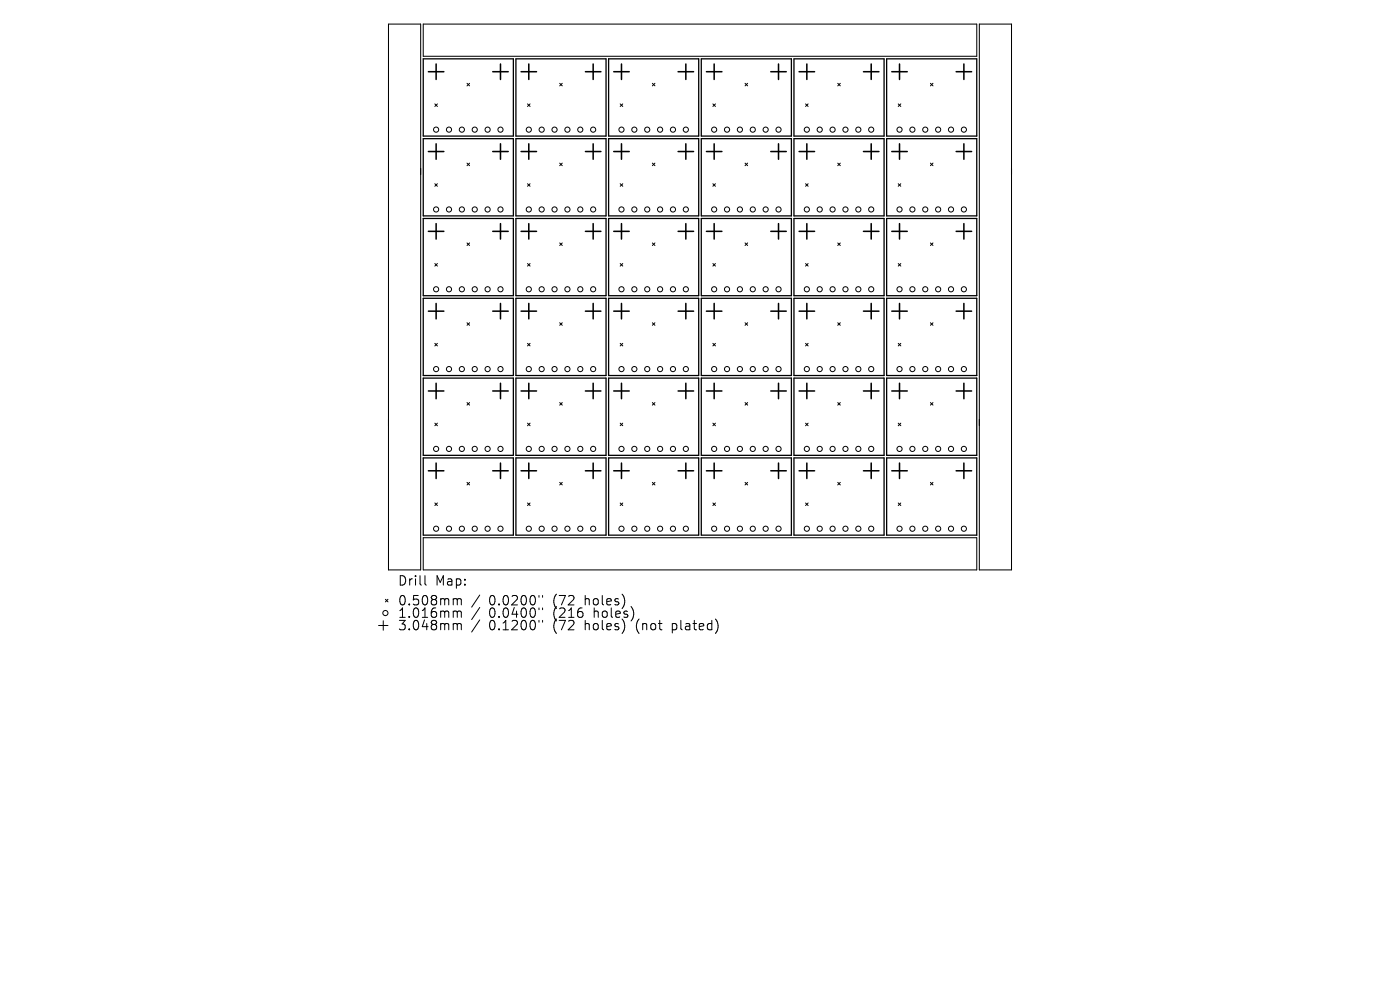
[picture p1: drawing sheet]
<svg xmlns="http://www.w3.org/2000/svg" width="297mm" height="210mm" viewBox="0 0 297 210" stroke-linecap="round" stroke-linejoin="round" font-family="sans-serif">
<defs><g id="words">
<g font-size="2.8">
<text x="84.3" y="124.5">Drill</text>
<text x="92.3" y="124.5">Map:</text>
<text x="84.3" y="128.7">0.508mm</text>
<text x="84.3" y="131.3">1.016mm</text>
<text x="103.8" y="128.7">0.0200&quot;</text>
<text x="103.8" y="131.3">0.0400&quot;</text>
<text x="117.5" y="128.7">(72</text>
<text x="117.5" y="131.3">(216</text>
<text x="124.3" y="128.7">holes)</text>
<text x="126.2" y="131.3">holes)</text>
<text x="84.3" y="134">3.048mm</text>
<text x="103.8" y="134">0.1200&quot;</text>
<text x="117.5" y="134">(72</text>
<text x="124.3" y="134">holes)</text>
<text x="135.4" y="134">(not</text>
<text x="143.2" y="134">plated)</text>
</g>
</g></defs>
<g fill="none" stroke="#000" stroke-width=".27">
<path d="M89.8 12.5h19.1v16.4h-19.1zM109.5 12.5h19.1v16.4h-19.1zM129.1 12.5h19.1v16.4h-19.1zM148.8 12.5h19.1v16.4h-19.1zM168.4 12.5h19.2v16.4h-19.2zM188.1 12.5h19.1v16.4h-19.1zM89.8 29.4h19.1v16.4h-19.1zM109.5 29.4h19.1v16.4h-19.1zM129.1 29.4h19.1v16.4h-19.1zM148.8 29.4h19.1v16.4h-19.1zM168.4 29.4h19.2v16.4h-19.2zM188.1 29.4h19.1v16.4h-19.1z"/>
<path d="M89.8 46.3h19.1v16.4h-19.1zM109.5 46.3h19.1v16.4h-19.1zM129.1 46.3h19.1v16.4h-19.1zM148.8 46.3h19.1v16.4h-19.1zM168.4 46.3h19.2v16.4h-19.2zM188.1 46.3h19.1v16.4h-19.1zM89.8 63.3h19.1v16.4h-19.1zM109.5 63.3h19.1v16.4h-19.1zM129.1 63.3h19.1v16.4h-19.1zM148.8 63.3h19.1v16.4h-19.1zM168.4 63.3h19.2v16.4h-19.2zM188.1 63.3h19.1v16.4h-19.1z"/>
<path d="M89.8 97.1h19.1v16.4h-19.1zM89.8 80.2h19.1v16.4h-19.1zM109.5 80.2h19.1v16.4h-19.1zM109.5 97.1h19.1v16.4h-19.1zM129.1 97.1h19.1v16.4h-19.1zM129.1 80.2h19.1v16.4h-19.1zM148.8 97.1h19.1v16.4h-19.1zM148.8 80.2h19.1v16.4h-19.1zM168.4 80.2h19.2v16.4h-19.2zM168.4 97.1h19.2v16.4h-19.2zM188.1 80.2h19.1v16.4h-19.1zM188.1 97.1h19.1v16.4h-19.1z"/>
</g>
<path d="M82.4 5.1h6.8v115.8h-6.8zM89.8 5.1h117.4v6.8h-117.4zM207.8 5.1h6.8v115.8h-6.8zM89.8 114.1h117.4v6.8h-117.4z" fill="none" stroke="#000" stroke-width=".22"/>
<g fill="none" stroke="#000" stroke-width=".21">
<path d="M99.1 17.7l.5 .5M99.6 17.7l-.5 .5M118.7 17.7l.6 .5M119.3 17.7l-.6 .5M138.4 17.7l.5 .5M138.9 17.7l-.5 .5M158.1 17.7l.5 .5M158.6 17.7l-.5 .5M177.7 17.7l.6 .5M178.3 17.7l-.6 .5M197.4 17.7l.5 .5M197.9 17.7l-.5 .5"/>
<path d="M92.2 22l.6 .6M92.2 39l.6 .5M92.8 22l-.6 .6M92.8 39l-.6 .5M99.1 34.6l.5 .5M99.6 34.6l-.5 .5M111.9 22l.6 .6M111.9 39l.6 .5M112.5 22l-.6 .6M112.5 39l-.6 .5M118.7 34.6l.6 .5M119.3 34.6l-.6 .5"/>
<path d="M131.6 22l.5 .6M131.6 39l.5 .5M132.1 22l-.5 .6M132.1 39l-.5 .5M138.4 34.6l.5 .5M138.9 34.6l-.5 .5M151.2 22l.6 .6M151.2 39l.6 .5M151.8 22l-.6 .6M151.8 39l-.6 .5M158.1 34.6l.5 .5M158.6 34.6l-.5 .5"/>
<path d="M170.9 22l.5 .6M170.9 39l.5 .5M171.4 22l-.5 .6M171.4 39l-.5 .5M177.7 34.6l.6 .5M178.3 34.6l-.6 .5M190.6 22l.5 .6M190.6 39l.5 .5M191.1 22l-.5 .6M191.1 39l-.5 .5M197.4 34.6l.5 .5M197.9 34.6l-.5 .5"/>
<path d="M92.2 55.9l.6 .5M92.8 55.9l-.6 .5M99.1 51.5l.5 .6M99.6 51.5l-.5 .6M111.9 55.9l.6 .5M112.5 55.9l-.6 .5M118.7 51.5l.6 .6M119.3 51.5l-.6 .6M131.6 55.9l.5 .5M132.1 55.9l-.5 .5M138.4 51.5l.5 .6M138.9 51.5l-.5 .6"/>
<path d="M151.2 55.9l.6 .5M151.8 55.9l-.6 .5M158.1 51.5l.5 .6M158.6 51.5l-.5 .6M170.9 55.9l.5 .5M171.4 55.9l-.5 .5M177.7 51.5l.6 .6M178.3 51.5l-.6 .6M190.6 55.9l.5 .5M191.1 55.9l-.5 .5M197.4 51.5l.5 .6M197.9 51.5l-.5 .6"/>
<path d="M92.2 72.8l.6 .6M92.8 72.8l-.6 .6M99.1 68.5l.5 .5M99.6 68.5l-.5 .5M111.9 72.8l.6 .6M112.5 72.8l-.6 .6M118.7 68.5l.6 .5M119.3 68.5l-.6 .5M131.6 72.8l.5 .6M132.1 72.8l-.5 .6M138.4 68.5l.5 .5M138.9 68.5l-.5 .5"/>
<path d="M151.2 72.8l.6 .6M151.8 72.8l-.6 .6M158.1 68.5l.5 .5M158.6 68.5l-.5 .5M170.9 72.8l.5 .6M171.4 72.8l-.5 .6M177.7 68.5l.6 .5M178.3 68.5l-.6 .5M190.6 72.8l.5 .6M191.1 72.8l-.5 .6M197.4 68.5l.5 .5M197.9 68.5l-.5 .5"/>
<path d="M92.2 89.8l.6 .5M92.8 89.8l-.6 .5M99.1 85.4l.5 .5M99.6 85.4l-.5 .5M111.9 89.8l.6 .5M112.5 89.8l-.6 .5M118.7 85.4l.6 .5M119.3 85.4l-.6 .5M131.6 89.8l.5 .5M132.1 89.8l-.5 .5M138.4 85.4l.5 .5M138.9 85.4l-.5 .5"/>
<path d="M151.2 89.8l.6 .5M151.8 89.8l-.6 .5M158.1 85.4l.5 .5M158.6 85.4l-.5 .5M170.9 89.8l.5 .5M171.4 89.8l-.5 .5M177.7 85.4l.6 .5M178.3 85.4l-.6 .5M190.6 89.8l.5 .5M191.1 89.8l-.5 .5M197.4 85.4l.5 .5M197.9 85.4l-.5 .5"/>
<path d="M92.2 106.7l.6 .5M92.8 106.7l-.6 .5M99.1 102.3l.5 .6M99.6 102.3l-.5 .6M111.9 106.7l.6 .5M112.5 106.7l-.6 .5M118.7 102.3l.6 .6M119.3 102.3l-.6 .6M131.6 106.7l.5 .5M132.1 106.7l-.5 .5M138.4 102.3l.5 .6M138.9 102.3l-.5 .6"/>
<path d="M151.2 106.7l.6 .5M151.8 106.7l-.6 .5M158.1 102.3l.5 .6M158.6 102.3l-.5 .6M170.9 106.7l.5 .5M171.4 106.7l-.5 .5M177.7 102.3l.6 .6M178.3 102.3l-.6 .6M190.6 106.7l.5 .5M191.1 106.7l-.5 .5M197.4 102.3l.5 .6M197.9 102.3l-.5 .6"/>
<path d="M80.3 132.7h2M81.3 131.7v2M81.8 127.1l.5 .6M82.3 127.1l-.5 .6M90.2 122.1v1.7l.2 .3M96.4 127h.3l.3 .3M96.4 129.6h.3l.3 .3M96.4 132.3h.3l.3 .3M97 127.3l.3-.3 .5 .1 .1 1.2M97 127.3v1M97 129.9v1.1M97 132.6v1"/>
<path d="M97 129.9l.3-.3 .5 .1 .1 1.3M97 132.6l.3-.3 .5 .1 .1 1.2M101.8 126.2l-1.7 2.6M101.8 128.9l-1.7 2.5M101.8 131.5l-1.7 2.6M114.3 126.3v.4M114.3 129v.3M114.3 131.6v.4M115.1 126.3v.4M115.1 129v.3M115.1 131.6v.4"/>
<circle cx="92.5" cy="27.5" r=".55"/>
<circle cx="95.3" cy="27.5" r=".55"/>
<circle cx="98" cy="27.5" r=".55"/>
<circle cx="100.7" cy="27.5" r=".55"/>
<circle cx="103.4" cy="27.5" r=".55"/>
<circle cx="106.2" cy="27.5" r=".55"/>
<circle cx="112.2" cy="27.5" r=".55"/>
<circle cx="114.9" cy="27.5" r=".55"/>
<circle cx="117.6" cy="27.5" r=".55"/>
<circle cx="120.4" cy="27.5" r=".55"/>
<circle cx="123.1" cy="27.5" r=".55"/>
<circle cx="125.8" cy="27.5" r=".55"/>
<circle cx="131.8" cy="27.5" r=".55"/>
<circle cx="134.6" cy="27.5" r=".55"/>
<circle cx="137.3" cy="27.5" r=".55"/>
<circle cx="140" cy="27.5" r=".55"/>
<circle cx="142.8" cy="27.5" r=".55"/>
<circle cx="145.5" cy="27.5" r=".55"/>
<circle cx="151.5" cy="27.5" r=".55"/>
<circle cx="154.2" cy="27.5" r=".55"/>
<circle cx="157" cy="27.5" r=".55"/>
<circle cx="159.7" cy="27.5" r=".55"/>
<circle cx="162.4" cy="27.5" r=".55"/>
<circle cx="165.2" cy="27.5" r=".55"/>
<circle cx="171.2" cy="27.5" r=".55"/>
<circle cx="173.9" cy="27.5" r=".55"/>
<circle cx="176.6" cy="27.5" r=".55"/>
<circle cx="179.4" cy="27.5" r=".55"/>
<circle cx="182.1" cy="27.5" r=".55"/>
<circle cx="184.8" cy="27.5" r=".55"/>
<circle cx="190.8" cy="27.5" r=".55"/>
<circle cx="193.6" cy="27.5" r=".55"/>
<circle cx="196.3" cy="27.5" r=".55"/>
<circle cx="199" cy="27.5" r=".55"/>
<circle cx="201.8" cy="27.5" r=".55"/>
<circle cx="204.5" cy="27.5" r=".55"/>
<circle cx="92.5" cy="44.4" r=".55"/>
<circle cx="95.3" cy="44.4" r=".55"/>
<circle cx="98" cy="44.4" r=".55"/>
<circle cx="100.7" cy="44.4" r=".55"/>
<circle cx="103.4" cy="44.4" r=".55"/>
<circle cx="106.2" cy="44.4" r=".55"/>
<circle cx="112.2" cy="44.4" r=".55"/>
<circle cx="114.9" cy="44.4" r=".55"/>
<circle cx="117.6" cy="44.4" r=".55"/>
<circle cx="120.4" cy="44.4" r=".55"/>
<circle cx="123.1" cy="44.4" r=".55"/>
<circle cx="125.8" cy="44.4" r=".55"/>
<circle cx="131.8" cy="44.4" r=".55"/>
<circle cx="134.6" cy="44.4" r=".55"/>
<circle cx="137.3" cy="44.4" r=".55"/>
<circle cx="140" cy="44.4" r=".55"/>
<circle cx="142.8" cy="44.4" r=".55"/>
<circle cx="145.5" cy="44.4" r=".55"/>
<circle cx="151.5" cy="44.4" r=".55"/>
<circle cx="154.2" cy="44.4" r=".55"/>
<circle cx="157" cy="44.4" r=".55"/>
<circle cx="159.7" cy="44.4" r=".55"/>
<circle cx="162.4" cy="44.4" r=".55"/>
<circle cx="165.2" cy="44.4" r=".55"/>
<circle cx="171.2" cy="44.4" r=".55"/>
<circle cx="173.9" cy="44.4" r=".55"/>
<circle cx="176.6" cy="44.4" r=".55"/>
<circle cx="179.4" cy="44.4" r=".55"/>
<circle cx="182.1" cy="44.4" r=".55"/>
<circle cx="184.8" cy="44.4" r=".55"/>
<circle cx="190.8" cy="44.4" r=".55"/>
<circle cx="193.6" cy="44.4" r=".55"/>
<circle cx="196.3" cy="44.4" r=".55"/>
<circle cx="199" cy="44.4" r=".55"/>
<circle cx="201.8" cy="44.4" r=".55"/>
<circle cx="204.5" cy="44.4" r=".55"/>
<circle cx="92.5" cy="78.3" r=".55"/>
<circle cx="92.5" cy="61.4" r=".55"/>
<circle cx="95.3" cy="78.3" r=".55"/>
<circle cx="95.3" cy="61.4" r=".55"/>
<circle cx="98" cy="78.3" r=".55"/>
<circle cx="98" cy="61.4" r=".55"/>
<circle cx="100.7" cy="78.3" r=".55"/>
<circle cx="100.7" cy="61.4" r=".55"/>
<circle cx="103.4" cy="78.3" r=".55"/>
<circle cx="103.4" cy="61.4" r=".55"/>
<circle cx="106.2" cy="78.3" r=".55"/>
<circle cx="106.2" cy="61.4" r=".55"/>
<circle cx="112.2" cy="78.3" r=".55"/>
<circle cx="112.2" cy="61.4" r=".55"/>
<circle cx="114.9" cy="78.3" r=".55"/>
<circle cx="114.9" cy="61.4" r=".55"/>
<circle cx="117.6" cy="78.3" r=".55"/>
<circle cx="117.6" cy="61.4" r=".55"/>
<circle cx="120.4" cy="78.3" r=".55"/>
<circle cx="120.4" cy="61.4" r=".55"/>
<circle cx="123.1" cy="78.3" r=".55"/>
<circle cx="123.1" cy="61.4" r=".55"/>
<circle cx="125.8" cy="78.3" r=".55"/>
<circle cx="125.8" cy="61.4" r=".55"/>
<circle cx="131.8" cy="78.3" r=".55"/>
<circle cx="131.8" cy="61.4" r=".55"/>
<circle cx="134.6" cy="78.3" r=".55"/>
<circle cx="134.6" cy="61.4" r=".55"/>
<circle cx="137.3" cy="78.3" r=".55"/>
<circle cx="137.3" cy="61.4" r=".55"/>
<circle cx="140" cy="78.3" r=".55"/>
<circle cx="140" cy="61.4" r=".55"/>
<circle cx="142.8" cy="78.3" r=".55"/>
<circle cx="142.8" cy="61.4" r=".55"/>
<circle cx="145.5" cy="78.3" r=".55"/>
<circle cx="145.5" cy="61.4" r=".55"/>
<circle cx="151.5" cy="78.3" r=".55"/>
<circle cx="151.5" cy="61.4" r=".55"/>
<circle cx="154.2" cy="78.3" r=".55"/>
<circle cx="154.2" cy="61.4" r=".55"/>
<circle cx="157" cy="78.3" r=".55"/>
<circle cx="157" cy="61.4" r=".55"/>
<circle cx="159.7" cy="78.3" r=".55"/>
<circle cx="159.7" cy="61.4" r=".55"/>
<circle cx="162.4" cy="78.3" r=".55"/>
<circle cx="162.4" cy="61.4" r=".55"/>
<circle cx="165.2" cy="78.3" r=".55"/>
<circle cx="165.2" cy="61.4" r=".55"/>
<circle cx="171.2" cy="78.3" r=".55"/>
<circle cx="171.2" cy="61.4" r=".55"/>
<circle cx="173.9" cy="78.3" r=".55"/>
<circle cx="173.9" cy="61.4" r=".55"/>
<circle cx="176.6" cy="78.3" r=".55"/>
<circle cx="176.6" cy="61.4" r=".55"/>
<circle cx="179.4" cy="78.3" r=".55"/>
<circle cx="179.4" cy="61.4" r=".55"/>
<circle cx="182.1" cy="78.3" r=".55"/>
<circle cx="182.1" cy="61.4" r=".55"/>
<circle cx="184.8" cy="78.3" r=".55"/>
<circle cx="184.8" cy="61.4" r=".55"/>
<circle cx="190.8" cy="78.3" r=".55"/>
<circle cx="190.8" cy="61.4" r=".55"/>
<circle cx="193.6" cy="78.3" r=".55"/>
<circle cx="193.6" cy="61.4" r=".55"/>
<circle cx="196.3" cy="78.3" r=".55"/>
<circle cx="196.3" cy="61.4" r=".55"/>
<circle cx="199" cy="78.3" r=".55"/>
<circle cx="199" cy="61.4" r=".55"/>
<circle cx="201.8" cy="78.3" r=".55"/>
<circle cx="201.8" cy="61.4" r=".55"/>
<circle cx="204.5" cy="78.3" r=".55"/>
<circle cx="204.5" cy="61.4" r=".55"/>
<circle cx="92.5" cy="95.2" r=".55"/>
<circle cx="95.3" cy="95.2" r=".55"/>
<circle cx="98" cy="95.2" r=".55"/>
<circle cx="100.7" cy="95.2" r=".55"/>
<circle cx="103.4" cy="95.2" r=".55"/>
<circle cx="106.2" cy="95.2" r=".55"/>
<circle cx="112.2" cy="95.2" r=".55"/>
<circle cx="114.9" cy="95.2" r=".55"/>
<circle cx="117.6" cy="95.2" r=".55"/>
<circle cx="120.4" cy="95.2" r=".55"/>
<circle cx="123.1" cy="95.2" r=".55"/>
<circle cx="125.8" cy="95.2" r=".55"/>
<circle cx="131.8" cy="95.2" r=".55"/>
<circle cx="134.6" cy="95.2" r=".55"/>
<circle cx="137.3" cy="95.2" r=".55"/>
<circle cx="140" cy="95.2" r=".55"/>
<circle cx="142.8" cy="95.2" r=".55"/>
<circle cx="145.5" cy="95.2" r=".55"/>
<circle cx="151.5" cy="95.2" r=".55"/>
<circle cx="154.2" cy="95.2" r=".55"/>
<circle cx="157" cy="95.2" r=".55"/>
<circle cx="159.7" cy="95.2" r=".55"/>
<circle cx="162.4" cy="95.2" r=".55"/>
<circle cx="165.2" cy="95.2" r=".55"/>
<circle cx="171.2" cy="95.2" r=".55"/>
<circle cx="173.9" cy="95.2" r=".55"/>
<circle cx="176.6" cy="95.2" r=".55"/>
<circle cx="179.4" cy="95.2" r=".55"/>
<circle cx="182.1" cy="95.2" r=".55"/>
<circle cx="184.8" cy="95.2" r=".55"/>
<circle cx="190.8" cy="95.2" r=".55"/>
<circle cx="193.6" cy="95.2" r=".55"/>
<circle cx="196.3" cy="95.2" r=".55"/>
<circle cx="199" cy="95.2" r=".55"/>
<circle cx="201.8" cy="95.2" r=".55"/>
<circle cx="204.5" cy="95.2" r=".55"/>
<circle cx="92.5" cy="112.2" r=".55"/>
<circle cx="95.3" cy="112.2" r=".55"/>
<circle cx="98" cy="112.2" r=".55"/>
<circle cx="100.7" cy="112.2" r=".55"/>
<circle cx="103.4" cy="112.2" r=".55"/>
<circle cx="106.2" cy="112.2" r=".55"/>
<circle cx="112.2" cy="112.2" r=".55"/>
<circle cx="114.9" cy="112.2" r=".55"/>
<circle cx="117.6" cy="112.2" r=".55"/>
<circle cx="120.4" cy="112.2" r=".55"/>
<circle cx="123.1" cy="112.2" r=".55"/>
<circle cx="125.8" cy="112.2" r=".55"/>
<circle cx="131.8" cy="112.2" r=".55"/>
<circle cx="134.6" cy="112.2" r=".55"/>
<circle cx="137.3" cy="112.2" r=".55"/>
<circle cx="140" cy="112.2" r=".55"/>
<circle cx="142.8" cy="112.2" r=".55"/>
<circle cx="145.5" cy="112.2" r=".55"/>
<circle cx="151.5" cy="112.2" r=".55"/>
<circle cx="154.2" cy="112.2" r=".55"/>
<circle cx="157" cy="112.2" r=".55"/>
<circle cx="159.7" cy="112.2" r=".55"/>
<circle cx="162.4" cy="112.2" r=".55"/>
<circle cx="165.2" cy="112.2" r=".55"/>
<circle cx="171.2" cy="112.2" r=".55"/>
<circle cx="173.9" cy="112.2" r=".55"/>
<circle cx="176.6" cy="112.2" r=".55"/>
<circle cx="179.4" cy="112.2" r=".55"/>
<circle cx="182.1" cy="112.2" r=".55"/>
<circle cx="184.8" cy="112.2" r=".55"/>
<circle cx="190.8" cy="112.2" r=".55"/>
<circle cx="193.6" cy="112.2" r=".55"/>
<circle cx="196.3" cy="112.2" r=".55"/>
<circle cx="199" cy="112.2" r=".55"/>
<circle cx="201.8" cy="112.2" r=".55"/>
<circle cx="204.5" cy="112.2" r=".55"/>
<circle cx="81.8" cy="130" r=".55"/>
</g>
<g fill="none" stroke="#000" stroke-width=".33">
<path d="M90.9 15.2h3.3M92.5 13.6v3.3M104.5 15.2h3.3M106.2 13.6v3.3M110.5 15.2h3.3M112.2 13.6v3.3M124.2 15.2h3.3M125.8 13.6v3.3M130.2 15.2h3.3M131.8 13.6v3.3M143.9 15.2h3.2M145.5 13.6v3.3"/>
<path d="M149.9 15.2h3.2M151.5 13.6v3.3M163.5 15.2h3.3M165.2 13.6v3.3M169.5 15.2h3.3M171.2 13.6v3.3M183.2 15.2h3.3M184.8 13.6v3.3M189.2 15.2h3.3M190.8 13.6v3.3M202.8 15.2h3.3M204.5 13.6v3.3"/>
<path d="M90.9 32.1h3.3M92.5 30.5v3.3M104.5 32.1h3.3M106.2 30.5v3.3M110.5 32.1h3.3M112.2 30.5v3.3M124.2 32.1h3.3M125.8 30.5v3.3M130.2 32.1h3.3M131.8 30.5v3.3M143.9 32.1h3.2M145.5 30.5v3.3"/>
<path d="M149.9 32.1h3.2M151.5 30.5v3.3M163.5 32.1h3.3M165.2 30.5v3.3M169.5 32.1h3.3M171.2 30.5v3.3M183.2 32.1h3.3M184.8 30.5v3.3M189.2 32.1h3.3M190.8 30.5v3.3M202.8 32.1h3.3M204.5 30.5v3.3"/>
<path d="M90.9 49.1h3.3M92.5 47.4v3.3M104.5 49.1h3.3M106.2 47.4v3.3M110.5 49.1h3.3M112.2 47.4v3.3M124.2 49.1h3.3M125.8 47.4v3.3M130.2 49.1h3.3M131.8 47.4v3.3M143.9 49.1h3.2M145.5 47.4v3.3"/>
<path d="M149.9 49.1h3.2M151.5 47.4v3.3M163.5 49.1h3.3M165.2 47.4v3.3M169.5 49.1h3.3M171.2 47.4v3.3M183.2 49.1h3.3M184.8 47.4v3.3M189.2 49.1h3.3M190.8 47.4v3.3M202.8 49.1h3.3M204.5 47.4v3.3"/>
<path d="M90.9 66h3.3M92.5 64.4v3.2M104.5 66h3.3M106.2 64.4v3.2M110.5 66h3.3M112.2 64.4v3.2M124.2 66h3.3M125.8 64.4v3.2M130.2 66h3.3M131.8 64.4v3.2M143.9 66h3.2M145.5 64.4v3.2"/>
<path d="M149.9 66h3.2M151.5 64.4v3.2M163.5 66h3.3M165.2 64.4v3.2M169.5 66h3.3M171.2 64.4v3.2M183.2 66h3.3M184.8 64.4v3.2M189.2 66h3.3M190.8 64.4v3.2M202.8 66h3.3M204.5 64.4v3.2"/>
<path d="M90.9 82.9h3.3M90.9 99.9h3.3M92.5 81.3v3.3M92.5 98.2v3.3M104.5 82.9h3.3M104.5 99.9h3.3M106.2 81.3v3.3M106.2 98.2v3.3M110.5 82.9h3.3M110.5 99.9h3.3M112.2 81.3v3.3M112.2 98.2v3.3"/>
<path d="M124.2 82.9h3.3M124.2 99.9h3.3M125.8 81.3v3.3M125.8 98.2v3.3M130.2 82.9h3.3M130.2 99.9h3.3M131.8 81.3v3.3M131.8 98.2v3.3M143.9 82.9h3.2M143.9 99.9h3.2M145.5 81.3v3.3M145.5 98.2v3.3"/>
<path d="M149.9 82.9h3.2M149.9 99.9h3.2M151.5 81.3v3.3M151.5 98.2v3.3M163.5 82.9h3.3M163.5 99.9h3.3M165.2 81.3v3.3M165.2 98.2v3.3M169.5 82.9h3.3M169.5 99.9h3.3M171.2 81.3v3.3M171.2 98.2v3.3"/>
<path d="M183.2 82.9h3.3M183.2 99.9h3.3M184.8 81.3v3.3M184.8 98.2v3.3M189.2 82.9h3.3M189.2 99.9h3.3M190.8 81.3v3.3M190.8 98.2v3.3M202.8 82.9h3.3M202.8 99.9h3.3M204.5 81.3v3.3M204.5 98.2v3.3"/>
</g>
<use href="#words"/>
</svg>
